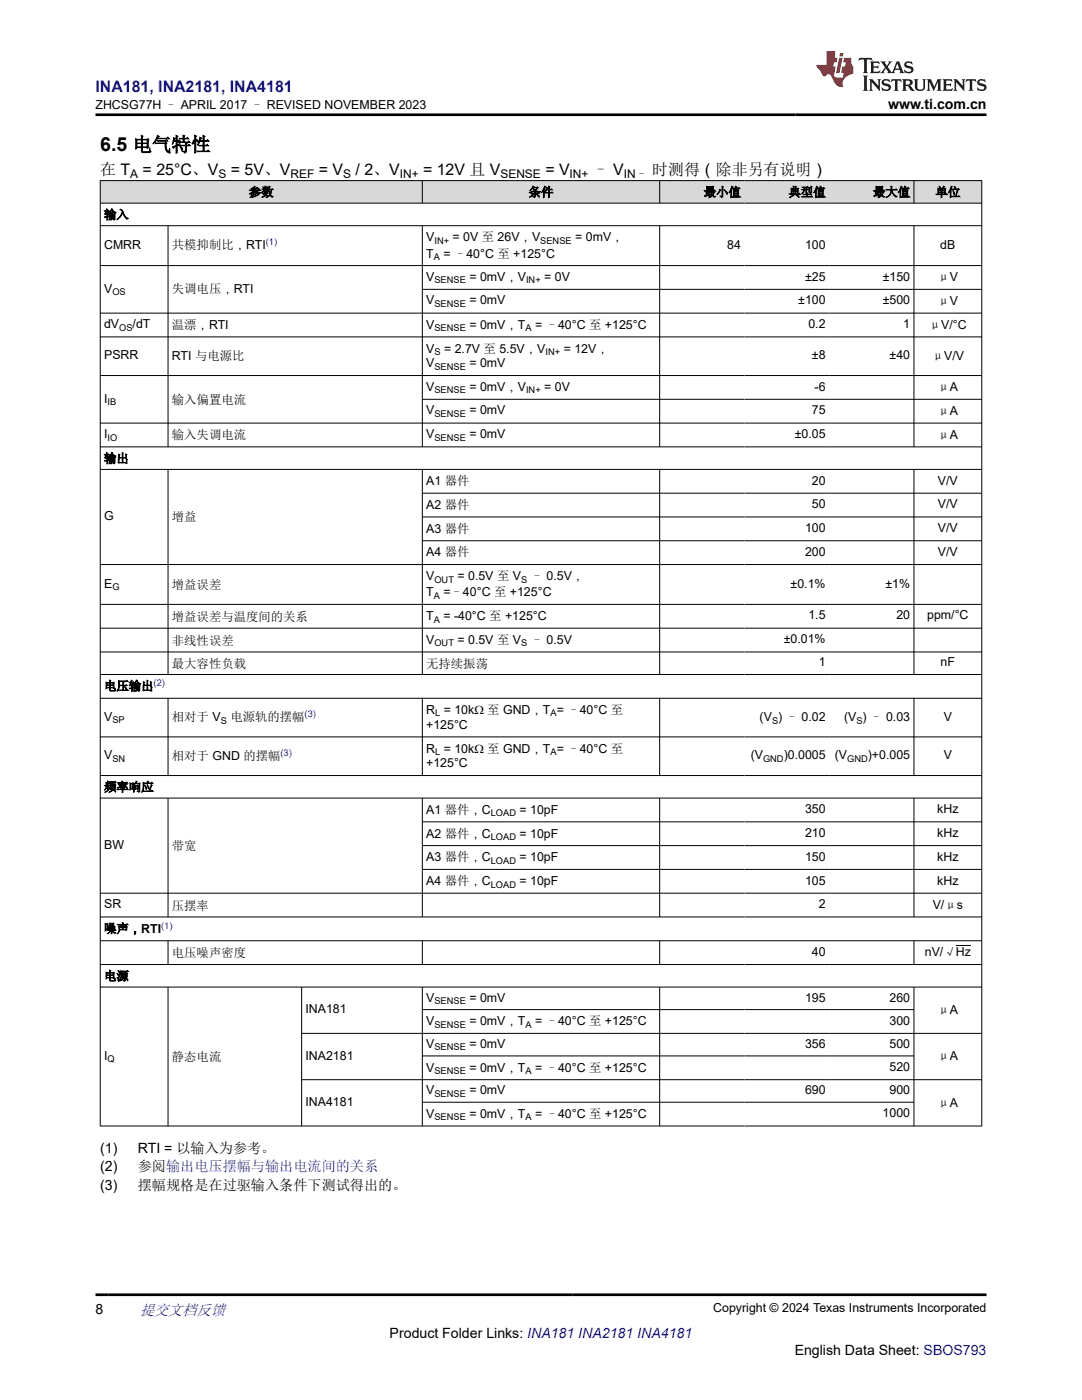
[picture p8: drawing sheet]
<svg xmlns="http://www.w3.org/2000/svg" width="216mm" height="279mm" viewBox="0 0 216 279" stroke-linecap="round" stroke-linejoin="round" font-family="sans-serif">
<defs><g id="words">
<text font-size="3.9" x="20" y="30.2">6.5 电气特性</text>
<text font-size="3.2" fill="#00f" x="19" y="18.3">INA181, INA2181, INA4181</text>
<g font-size="3.2">
<text x="20" y="34.9">在 T</text>
<text x="28.5" y="34.9">= 25°C、V</text>
<text x="46.1" y="34.9">= 5V、V</text>
<text x="63.6" y="34.9">= V</text>
<text x="70.9" y="34.9">/ 2、V</text>
<text x="84.4" y="34.9">= 12V 且 V</text>
<text x="108.8" y="34.9">= V</text>
<text x="118.3" y="34.9">– V</text>
<text x="130.1" y="34.9">时测得（除非另有说明）</text>
</g>
<text font-size="3" fill="#00f" x="27.9" y="262.4">提交文档反馈</text>
<g font-size="2.8">
<text x="177.2" y="21.7">www.ti.com.cn</text>
<text x="20" y="230.1">(1)</text>
<text x="20" y="233.7">(2)</text>
<text x="27.5" y="230.1">RTI = 以输入为参考。</text>
<text x="27.5" y="233.7">参阅输出电压摆幅与输出电流间的关系</text>
<text x="20" y="237.4">(3)</text>
<text x="27.5" y="237.4">摆幅规格是在过驱输入条件下测试得出的。</text>
<text x="19" y="262.1">8</text>
<text x="77.8" y="266.9">Product Folder Links: INA181 INA2181 INA4181</text>
<text x="158.6" y="270.3">English Data Sheet: SBOS793</text>
</g>
<g font-size="2.5">
<text x="19.1" y="21.8">ZHCSG77H – APRIL 2017 – REVISED NOVEMBER 2023</text>
<text x="49.7" y="39.2">参数</text>
<text x="105.5" y="39.2">条件</text>
<text x="140.4" y="39.2">最小值</text>
<text x="157.3" y="39.2">典型值</text>
<text x="174.2" y="39.2">最大值</text>
<text x="186.7" y="39.2">单位</text>
<text x="20.8" y="43.7">输入</text>
<text x="20.8" y="49.7">CMRR</text>
<text x="34.3" y="49.8">共模抑制比，RTI</text>
<text x="85" y="51.4">T</text>
<text x="85" y="48.2">V</text>
<text x="88.5" y="51.4">= –40°C 至 +125°C</text>
<text x="90.3" y="48.2">= 0V 至 26V，V</text>
<text x="114.8" y="48.2">= 0mV，</text>
<text x="145.1" y="49.7">84</text>
<text x="160.6" y="49.7">100</text>
<text x="187.6" y="49.7">dB</text>
<text x="20.8" y="58.4">V</text>
<text x="34.3" y="58.5">失调电压，RTI</text>
<text x="85" y="56">V</text>
<text x="93.7" y="56">= 0mV，V</text>
<text x="108.6" y="56">= 0V</text>
<text x="160.6" y="56">±25</text>
<text x="176.1" y="56">±150</text>
<text x="187.1" y="56.1">μV</text>
<text x="20.8" y="65.5">dV</text>
<text x="26.5" y="65.5">/dT</text>
<text x="34.3" y="65.6">温漂，RTI</text>
<text x="85" y="60.8">V</text>
<text x="85" y="65.6">V</text>
<text x="93.7" y="60.8">= 0mV</text>
<text x="93.7" y="65.6">= 0mV，T</text>
<text x="106.8" y="65.6">= –40°C 至 +125°C</text>
<text x="159.3" y="60.8">±100</text>
<text x="161.3" y="65.5">0.2</text>
<text x="176.1" y="60.8">±500</text>
<text x="180.2" y="65.5">1</text>
<text x="185.3" y="65.6">μV/°C</text>
<text x="187.1" y="60.9">μV</text>
<text x="20.8" y="71.7">PSRR</text>
<text x="34.3" y="71.9">RTI 与电源比</text>
<text x="85" y="70.4">V</text>
<text x="88.6" y="70.4">= 2.7V 至 5.5V，V</text>
<text x="112.5" y="70.4">= 12V，</text>
<text x="162" y="71.7">±8</text>
<text x="177.5" y="71.7">±40</text>
<text x="185.9" y="71.9">μV/V</text>
<text x="85" y="73.3">V</text>
<text x="85" y="78">V</text>
<text x="93.7" y="73.3">= 0mV</text>
<text x="93.7" y="78">= 0mV，V</text>
<text x="108.6" y="78">= 0V</text>
<text x="162.6" y="78">-6</text>
<text x="20.8" y="80.3">I</text>
<text x="34.3" y="80.6">输入偏置电流</text>
<text x="85" y="82.7">V</text>
<text x="93.7" y="82.7">= 0mV</text>
<text x="162" y="82.7">75</text>
<text x="187.1" y="78.1">μA</text>
<text x="187.1" y="82.8">μA</text>
<text x="20.8" y="87.5">I</text>
<text x="34.3" y="87.7">输入失调电流</text>
<text x="85" y="87.5">V</text>
<text x="93.7" y="87.5">= 0mV</text>
<text x="158.6" y="87.5">±0.05</text>
<text x="187.1" y="87.6">μA</text>
<text x="20.8" y="92.3">输出</text>
<text x="85" y="96.8">A1 器件</text>
<text x="85" y="101.6">A2 器件</text>
<text x="162" y="96.7">20</text>
<text x="162" y="101.4">50</text>
<text x="187.1" y="96.7">V/V</text>
<text x="187.1" y="101.4">V/V</text>
<text x="20.8" y="103.8">G</text>
<text x="34.3" y="104.1">增益</text>
<text x="85" y="106.3">A3 器件</text>
<text x="160.6" y="106.2">100</text>
<text x="187.1" y="106.2">V/V</text>
<text x="85" y="111.1">A4 器件</text>
<text x="160.6" y="110.9">200</text>
<text x="187.1" y="110.9">V/V</text>
<text x="20.8" y="117.3">E</text>
<text x="34.3" y="117.5">增益误差</text>
<text x="85" y="119">T</text>
<text x="85" y="115.8">V</text>
<text x="88.5" y="119">=–40°C 至 +125°C</text>
<text x="91.3" y="115.8">= 0.5V 至 V</text>
<text x="105.9" y="115.8">– 0.5V，</text>
<text x="157.8" y="117.3">±0.1%</text>
<text x="176.7" y="117.3">±1%</text>
<text x="34.3" y="123.9">增益误差与温度间的关系</text>
<text x="85" y="123.8">T</text>
<text x="88.5" y="123.8">= -40°C 至 +125°C</text>
<text x="161.3" y="123.6">1.5</text>
<text x="178.9" y="123.6">20</text>
<text x="185" y="123.6">ppm/°C</text>
<text x="34.3" y="128.6">非线性误差</text>
<text x="85" y="128.5">V</text>
<text x="91.3" y="128.5">= 0.5V 至 V</text>
<text x="105.9" y="128.5">– 0.5V</text>
<text x="156.4" y="128.4">±0.01%</text>
<text x="20.8" y="137.7">电压输出</text>
<text x="34.3" y="133.2">最大容性负载</text>
<text x="85" y="133.2">无持续振荡</text>
<text x="163.4" y="133">1</text>
<text x="187.7" y="133">nF</text>
<text x="20.8" y="143.9">V</text>
<text x="34.3" y="144">相对于 V</text>
<text x="46" y="144">电源轨的摆幅</text>
<text x="85" y="142.5">R = 10kΩ 至 GND，T = –40°C 至</text>
<text x="151.6" y="144">(V ) – 0.02</text>
<text x="168.4" y="144">(V ) – 0.03</text>
<text x="188.3" y="143.9">V</text>
<text x="85" y="145.5">+125°C</text>
<text x="20.8" y="151.6">V</text>
<text x="34.3" y="151.7">相对于 GND 的摆幅</text>
<text x="85" y="153.2">+125°C</text>
<text x="85" y="150.2">R = 10kΩ 至 GND，T = –40°C 至</text>
<text x="149.8" y="151.6">(V</text>
<text x="156.4" y="151.6">)0.0005</text>
<text x="166.6" y="151.6">(V</text>
<text x="173.2" y="151.6">)+0.005</text>
<text x="188.3" y="151.6">V</text>
<text x="20.8" y="157.9">频率响应</text>
<text x="85" y="162.4">A1 器件，C</text>
<text x="85" y="167.2">A2 器件，C</text>
<text x="103.7" y="162.4">= 10pF</text>
<text x="103.7" y="167.2">= 10pF</text>
<text x="160.6" y="162.3">350</text>
<text x="160.6" y="167">210</text>
<text x="187" y="162.3">kHz</text>
<text x="187" y="167">kHz</text>
<text x="20.8" y="169.4">BW</text>
<text x="34.3" y="169.7">带宽</text>
<text x="85" y="171.9">A3 器件，C</text>
<text x="103.7" y="171.9">= 10pF</text>
<text x="160.6" y="171.8">150</text>
<text x="187" y="171.8">kHz</text>
<text x="85" y="176.6">A4 器件，C</text>
<text x="103.7" y="176.6">= 10pF</text>
<text x="160.6" y="176.5">105</text>
<text x="187" y="176.5">kHz</text>
<text x="20.8" y="181.3">SR</text>
<text x="34.3" y="181.5">压摆率</text>
<text x="163.4" y="181.3">2</text>
<text x="186.1" y="181.4">V/μs</text>
<text x="20.8" y="186.1">噪声，RTI</text>
<text x="34.3" y="191">电压噪声密度</text>
<text x="162" y="190.8">40</text>
<text x="184.5" y="190.9">nV/√Hz</text>
<text x="20.8" y="195.6">电源</text>
<text x="61" y="202.3">INA181</text>
<text x="85" y="199.9">V</text>
<text x="93.7" y="199.9">= 0mV</text>
<text x="160.6" y="199.9">195</text>
<text x="177.5" y="199.9">260</text>
<text x="187.1" y="202.4">μA</text>
<text x="85" y="204.6">V</text>
<text x="85" y="209.1">V</text>
<text x="93.7" y="209.1">= 0mV</text>
<text x="93.7" y="204.6">= 0mV，T</text>
<text x="106.8" y="204.6">= –40°C 至 +125°C</text>
<text x="160.6" y="209.1">356</text>
<text x="177.5" y="204.5">300</text>
<text x="177.5" y="209.1">500</text>
<text x="20.8" y="211.5">I</text>
<text x="34.3" y="211.7">静态电流</text>
<text x="61" y="211.5">INA2181</text>
<text x="85" y="213.9">V</text>
<text x="93.7" y="213.9">= 0mV，T</text>
<text x="106.8" y="213.9">= –40°C 至 +125°C</text>
<text x="177.5" y="213.7">520</text>
<text x="187.1" y="211.6">μA</text>
<text x="61" y="220.7">INA4181</text>
<text x="85" y="218.4">V</text>
<text x="93.7" y="218.4">= 0mV</text>
<text x="160.6" y="218.4">690</text>
<text x="177.5" y="218.4">900</text>
<text x="187.1" y="220.9">μA</text>
<text x="85" y="223.1">V</text>
<text x="93.7" y="223.1">= 0mV，T</text>
<text x="106.8" y="223.1">= –40°C 至 +125°C</text>
<text x="176.1" y="223">1000</text>
<text x="142.3" y="261.8">Copyright © 2024 Texas Instruments Incorporated</text>
</g>
<g font-size="2.4">
<text x="26" y="35.5">A</text>
<text x="43.6" y="35.5">S</text>
<text x="58" y="35.5">REF</text>
<text x="68.5" y="35.5">S</text>
<text x="79.8" y="35.5">IN+</text>
<text x="99.9" y="35.5">SENSE</text>
<text x="113.7" y="35.5">IN+</text>
<text x="124.5" y="35.5">IN–</text>
</g>
<g font-size="1.9" fill="#00f">
<text x="53" y="49">(1)</text>
<text x="30.6" y="136.9">(2)</text>
<text x="60.8" y="143.2">(3)</text>
<text x="56" y="150.9">(3)</text>
<text x="32.2" y="185.3">(1)</text>
</g>
<g font-size="1.9">
<text x="86.5" y="51.9">A</text>
<text x="86.7" y="48.7">IN+</text>
<text x="107.8" y="48.7">SENSE</text>
<text x="22.4" y="58.9">OS</text>
<text x="86.7" y="56.5">SENSE</text>
<text x="105" y="56.5">IN+</text>
<text x="23.8" y="66">OS</text>
<text x="86.7" y="61.3">SENSE</text>
<text x="86.7" y="66.1">SENSE</text>
<text x="86.7" y="70.9">S</text>
<text x="104.8" y="66.1">A</text>
<text x="108.9" y="70.9">IN+</text>
<text x="86.7" y="73.8">SENSE</text>
<text x="21.5" y="80.8">IB</text>
<text x="86.7" y="78.5">SENSE</text>
<text x="86.7" y="83.2">SENSE</text>
<text x="105" y="78.5">IN+</text>
<text x="21.5" y="87.9">IO</text>
<text x="86.7" y="87.9">SENSE</text>
<text x="22.4" y="117.8">G</text>
<text x="86.5" y="119.5">A</text>
<text x="86.7" y="116.3">OUT</text>
<text x="104" y="116.3">S</text>
<text x="86.5" y="124.3">A</text>
<text x="86.7" y="129">OUT</text>
<text x="104" y="129">S</text>
<text x="86.8" y="143">L</text>
<text x="109.9" y="143">A</text>
<text x="22.4" y="144.3">SP</text>
<text x="44" y="144.5">S</text>
<text x="154" y="144.5">S</text>
<text x="170.9" y="144.5">S</text>
<text x="22.4" y="152.1">SN</text>
<text x="86.8" y="150.7">L</text>
<text x="109.9" y="150.7">A</text>
<text x="152.3" y="152.1">GND</text>
<text x="169" y="152.1">GND</text>
<text x="97.9" y="162.9">LOAD</text>
<text x="97.9" y="167.6">LOAD</text>
<text x="97.9" y="172.4">LOAD</text>
<text x="97.9" y="177.1">LOAD</text>
<text x="86.7" y="200.4">SENSE</text>
<text x="86.7" y="205.1">SENSE</text>
<text x="86.7" y="209.6">SENSE</text>
<text x="104.8" y="205.1">A</text>
<text x="21.5" y="212">Q</text>
<text x="86.7" y="214.4">SENSE</text>
<text x="104.8" y="214.4">A</text>
<text x="86.7" y="218.9">SENSE</text>
<text x="86.7" y="223.6">SENSE</text>
<text x="104.8" y="223.6">A</text>
</g>
</g></defs>
<g fill="#d8d8d8">
<path d="M20 36h175.9v4.5h-175.9z" fill-rule="evenodd"/>
<path d="M20.1 36.1h64.1v4.4h-64.1z" fill-rule="evenodd"/>
<path d="M84.3 36.1h47.3v4.4h-47.3z" fill-rule="evenodd"/>
<path d="M131.7 36.1h16.8v4.4h-16.8z" fill-rule="evenodd"/>
<path d="M148.5 36.1h17v4.4h-17z" fill-rule="evenodd"/>
<path d="M165.5 36.1h16.8v4.4h-16.8z" fill-rule="evenodd"/>
<path d="M182.4 36.1h13.4v4.4h-13.4z" fill-rule="evenodd"/>
</g>
<g fill="none" stroke="#000" stroke-width=".2">
<path d="M19.9 36h176.1M20 36v188.8M84.3 36v4.6M131.6 36v4.6M182.4 36v4.6M195.9 36v188.8M19.9 40.5h176.1M19.9 45h176.1M19.9 53h176.1M33.5 45v44.2M84.3 45v44.2M84.3 57.7h111.7"/>
<path d="M131.6 45v44.2M182.4 45v44.2M19.9 67.2h176.1M19.9 74.9h176.1M84.3 79.7h111.7M196 62.5h-176.1M19.9 84.4h176.1M19.9 89.2h176.1M19.9 93.7h176.1M33.5 93.7v41M84.3 93.7v41M84.3 98.4h111.7"/>
<path d="M131.6 93.7v41M182.4 93.7v41M84.3 103.2h111.7M84.3 107.9h111.7M196 112.7h-176.1M19.9 120.6h176.1M19.9 125.4h176.1M19.9 130.1h176.1M19.9 134.6h176.1M19.9 139.4h176.1M33.5 139.4v15.4M84.3 139.4v15.4"/>
<path d="M131.6 139.4v15.4M182.4 139.4v15.4M19.9 147.1h176.1M19.9 154.8h176.1M19.9 159.3h176.1M33.5 159.3v23.8M84.3 159.3v23.8M131.6 159.3v23.8M182.4 159.3v23.8M84.3 164h111.7M84.3 168.8h111.7M84.3 173.5h111.7"/>
<path d="M196 178.3h-176.1M19.9 183h176.1M19.9 187.7h176.1M19.9 192.5h176.1M19.9 197h176.1M33.5 187.7v4.9M33.5 197v27.8M60.2 197v27.8M84.3 187.7v4.9M84.3 197v27.8M131.6 187.7v4.9M131.6 197v27.8"/>
<path d="M182.4 187.7v4.9M182.4 197v27.8M190.7 188.7h3M60.2 206.2h135.8M60.2 215.5h135.8M84.3 201.5h98.1M84.3 210.7h98.1M84.3 220h98.1M196 224.7h-176.1"/>
</g>
<path d="M171.5 11.6l-.2 .5 .5-.2h.6v.1v2.2l-.2 .4h1l-.2-.4v-2.2v-.1h.5l.5 .2-.1-.5zM173.6 12.3l.2 .4v1.5l-.2 .4h1.9l.1-.6a1.08 1.08 0 0 1-1.3 .2v-.7h.6l.4 .2v-.7l-.4 .2h-.6v-.5l.2-.2a1 1 0 0 1 1 .3l-.1-.5zM175.7 12.3l.9 1.1-1 1.2h.9l-.2-.2 .5-.8 .4 .8-.2 .2h1.6l-.2-.2 .2-.5h.9l.1 .5-.1 .2h.9l-.2-.3-.8-2h-.5l-.9 2.2-.9-1.1 .9-1.1h-.8l.2 .2-.4 .6-.4-.6 .2-.2zM179 12.7l.4 1h-.7zM180.7 12.4a.65 .65 0 0 0-.2 .7 .65 .65 0 0 0 .6 .5l.6 .1 .1 .3a.79 .79 0 0 1-.7 .4 .79 .79 0 0 1-.7-.5l.1 .7 .2-.1a.93 .93 0 0 0 1.1 .1 .93 .93 0 0 0 .4-1 1.46 1.46 0 0 0-1.2-.6l-.1-.3a1.09 1.09 0 0 1 1.2 .2l-.2-.6-.1 .1-.5-.2zM172.2 15.1l.2 .4v2.2l-.2 .4h1l-.2-.4v-2.2l.2-.4zM173.4 15.8l.2 .4v1.5l-.2 .4h.8l-.3-.4 .1-1.3 1.6 1.8v-2l.2-.4h-.7l.1 .2 .1 1.1-1.2-1.3zM176.2 15.9a.65 .65 0 0 0-.2 .8 .65 .65 0 0 0 .6 .4l.6 .2 .1 .2a.79 .79 0 0 1-.7 .4 .79 .79 0 0 1-.7-.5l.1 .7 .2-.1a.93 .93 0 0 0 1.1 .1 .93 .93 0 0 0 .4-.9 1.46 1.46 0 0 0-1.2-.6l-.1-.4a1.09 1.09 0 0 1 1.2 .2l-.1-.6-.2 .1-.5-.1zM177.9 15.8l-.1 .6a.63 .63 0 0 1 .8-.3v1.6l-.3 .4h1l-.2-.4v-1.6a.66 .66 0 0 1 .8 .3l-.1-.6zM180 15.8l.2 .4v1.5l-.2 .4h1l-.2-.2-.1-.7h.5l.1 .2a.79 .79 0 0 0 1.2 .6l-1-.9a.61 .61 0 0 0 .6-.6 .61 .61 0 0 0-.5-.7zM180.8 16.1h.1a.47 .47 0 0 1 .5 .1 .47 .47 0 0 1 .1 .5l-.1 .1-.7 .1zM182.3 15.8l.2 .2a2.27 2.27 0 0 0 .4 2 1.04 1.04 0 0 0 1.7-.7v-1.3l.2-.2h-.8l.2 .4v1.1a.6 .6 0 0 1-.6 .6 .6 .6 0 0 1-.6-.6v-1.1l.3-.4zM184.9 15.8l.2 .4v1.5l-.2 .4h.8l-.3-.4v-1.4l.9 1.9 .9-1.9v1.4l-.3 .4h1l-.2-.4v-1.5l.2-.4h-.8l-.7 1.5-.6-1.5zM188.1 15.8l.2 .4v1.5l-.2 .4h1.9l.1-.6a1.09 1.09 0 0 1-1.3 .2v-.7h.6l.4 .2v-.6l-.4 .2h-.6v-.6l.2-.1a1.01 1.01 0 0 1 1 .3l-.1-.6zM190.2 15.8l.3 .4v1.5l-.3 .4h.8l-.2-.4v-1.3l1.6 1.8v-2l.2-.4h-.7l.2 .2v1.1l-1.2-1.3zM192.8 15.8l-.1 .6a.63 .63 0 0 1 .8-.3v1.6l-.3 .4h1l-.2-.4v-1.6a.66 .66 0 0 1 .8 .3l-.1-.6zM195.2 15.9a.65 .65 0 0 0-.2 .8 .65 .65 0 0 0 .6 .4l.6 .2 .2 .2a.79 .79 0 0 1-.7 .4 .79 .79 0 0 1-.7-.5l.1 .7 .2-.1a.93 .93 0 0 0 1 .1 .93 .93 0 0 0 .5-.9 1.46 1.46 0 0 0-1.3-.6v-.4a1.09 1.09 0 0 1 1.2 .2l-.2-.6-.2 .1-.5-.1z" fill="#231f20"/>
<path d="M164.9 10.2v2.8h-2l.1 .3 .8 1a.95 .95 0 0 0 1 .9 .59 .59 0 0 1 .5-.4 .59 .59 0 0 1 .5 .4l.4 .7a1.59 1.59 0 0 0 2.1 1.4 1.61 1.61 0 0 1 1-2.3l1-.3-.1-1.5a1.59 1.59 0 0 1-.3-1.7h-1.5l-.2 .9h.6l-.2 .9h-.5l-.2 1v.2l.4 .1-.1 .9h-.7a.73 .73 0 0 1-1-.7l.3-1.5h-.5l.1-.9h.5l.2-.9h-.5v-1.3zM167.4 11.5l-.6 3.1h.7l.6-3.1zM167.6 10.6l-.1 .6h.7l.1-.6z" fill="#ed1c24"/>
<path d="M19 22.9h177.8M19 258.4h177.8" fill="none" stroke="#000" stroke-width=".53"/>
<use href="#words"/>
</svg>
